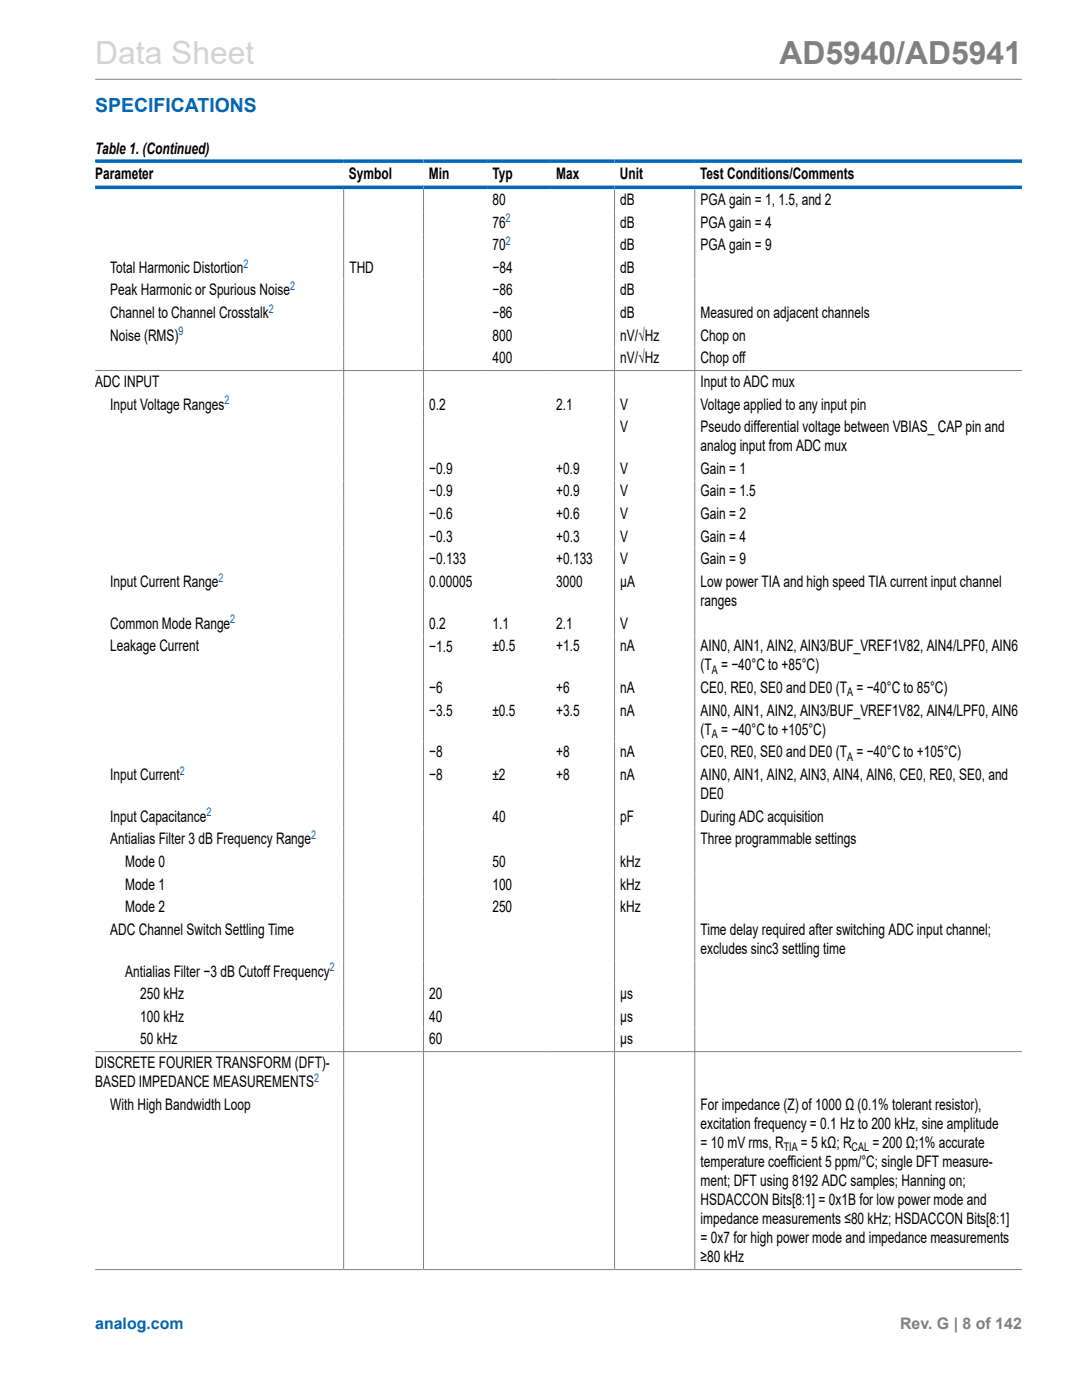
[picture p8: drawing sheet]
<svg xmlns="http://www.w3.org/2000/svg" width="216mm" height="279mm" viewBox="0 0 216 279" stroke-linecap="round" stroke-linejoin="round" font-family="sans-serif">
<defs><g id="words">
<text font-size="6.3" fill="#d3d3d3" x="19" y="12.7">Data Sheet</text>
<text font-size="6.3" fill="#808080" x="155.5" y="12.7">AD5940/AD5941</text>
<text font-size="3.9" fill="#0067b8" x="19" y="22.3">SPECIFICATIONS</text>
<g font-size="3.2">
<text x="19" y="30.8">Table 1. (Continued)</text>
<text x="19" y="35.7">Parameter</text>
<text x="69.6" y="35.7">Symbol</text>
<text x="85.6" y="35.7">Min</text>
<text x="98.3" y="35.7">Typ</text>
<text x="111" y="35.7">Max</text>
<text x="123.7" y="35.7">Unit</text>
<text x="139.7" y="35.7">Test Conditions/Comments</text>
<text x="98.3" y="40.9">80</text>
<text x="123.8" y="40.9">dB</text>
<text x="139.8" y="40.9">PGA gain = 1, 1.5, and 2</text>
<text x="98.3" y="45.4">76</text>
<text x="123.8" y="45.4">dB</text>
<text x="139.8" y="45.4">PGA gain = 4</text>
<text x="98.3" y="49.9">70</text>
<text x="123.8" y="49.9">dB</text>
<text x="139.8" y="49.9">PGA gain = 9</text>
<text x="22" y="54.5">Total Harmonic Distortion</text>
<text x="22" y="59">Peak Harmonic or Spurious Noise</text>
<text x="69.7" y="54.5">THD</text>
<text x="98.3" y="54.5">−84</text>
<text x="98.3" y="59">−86</text>
<text x="123.8" y="54.5">dB</text>
<text x="123.8" y="59">dB</text>
<text x="22" y="63.5">Channel to Channel Crosstalk</text>
<text x="98.3" y="63.5">−86</text>
<text x="123.8" y="63.5">dB</text>
<text x="139.8" y="63.5">Measured on adjacent channels</text>
<text x="22" y="68">Noise (RMS)</text>
<text x="98.3" y="68">800</text>
<text x="123.8" y="68">nV/√Hz</text>
<text x="139.8" y="68">Chop on</text>
<text x="19" y="77.2">ADC INPUT</text>
<text x="98.3" y="72.5">400</text>
<text x="123.8" y="72.5">nV/√Hz</text>
<text x="139.8" y="72.5">Chop off</text>
<text x="139.8" y="77.2">Input to ADC mux</text>
<text x="22" y="81.7">Input Voltage Ranges</text>
<text x="85.7" y="81.7">0.2</text>
<text x="111" y="81.7">2.1</text>
<text x="123.8" y="81.7">V</text>
<text x="139.8" y="81.7">Voltage applied to any input pin</text>
<text x="123.8" y="86.2">V</text>
<text x="139.8" y="86.2">Pseudo differential voltage between VBIAS_ CAP pin and</text>
<text x="85.7" y="94.6">−0.9</text>
<text x="111" y="94.6">+0.9</text>
<text x="123.8" y="94.6">V</text>
<text x="139.8" y="90.1">analog input from ADC mux</text>
<text x="139.8" y="94.6">Gain = 1</text>
<text x="85.7" y="99.1">−0.9</text>
<text x="111" y="99.1">+0.9</text>
<text x="123.8" y="99.1">V</text>
<text x="139.8" y="99.1">Gain = 1.5</text>
<text x="85.7" y="103.6">−0.6</text>
<text x="111" y="103.6">+0.6</text>
<text x="123.8" y="103.6">V</text>
<text x="139.8" y="103.6">Gain = 2</text>
<text x="85.7" y="108.1">−0.3</text>
<text x="85.7" y="112.6">−0.133</text>
<text x="111" y="108.1">+0.3</text>
<text x="111" y="112.6">+0.133</text>
<text x="123.8" y="108.1">V</text>
<text x="123.8" y="112.6">V</text>
<text x="139.8" y="108.1">Gain = 4</text>
<text x="139.8" y="112.6">Gain = 9</text>
<text x="22" y="117.1">Input Current Range</text>
<text x="85.7" y="117.1">0.00005</text>
<text x="111" y="117.1">3000</text>
<text x="123.8" y="117.1">µA</text>
<text x="139.8" y="117.1">Low power TIA and high speed TIA current input channel</text>
<text x="22" y="125.5">Common Mode Range</text>
<text x="85.7" y="125.5">0.2</text>
<text x="98.3" y="125.5">1.1</text>
<text x="111" y="125.5">2.1</text>
<text x="123.8" y="125.5">V</text>
<text x="139.8" y="121">ranges</text>
<text x="22" y="130">Leakage Current</text>
<text x="85.7" y="130.2">−1.5</text>
<text x="98.3" y="130">±0.5</text>
<text x="111" y="130">+1.5</text>
<text x="123.8" y="130">nA</text>
<text x="139.8" y="130">AIN0, AIN1, AIN2, AIN3/BUF_VREF1V82, AIN4/LPF0, AIN6</text>
<text x="139.8" y="133.8">(T = −40°C to +85°C)</text>
<text x="85.7" y="138.3">−6</text>
<text x="85.7" y="142.8">−3.5</text>
<text x="98.3" y="142.8">±0.5</text>
<text x="111" y="138.3">+6</text>
<text x="111" y="142.8">+3.5</text>
<text x="123.8" y="138.3">nA</text>
<text x="123.8" y="142.8">nA</text>
<text x="139.8" y="138.3">CE0, RE0, SE0 and DE0 (T = −40°C to 85°C)</text>
<text x="139.8" y="142.8">AIN0, AIN1, AIN2, AIN3/BUF_VREF1V82, AIN4/LPF0, AIN6</text>
<text x="139.8" y="146.6">(T = −40°C to +105°C)</text>
<text x="22" y="155.7">Input Current</text>
<text x="85.7" y="155.7">−8</text>
<text x="85.7" y="151.2">−8</text>
<text x="98.3" y="155.7">±2</text>
<text x="111" y="155.7">+8</text>
<text x="111" y="151.2">+8</text>
<text x="123.8" y="155.7">nA</text>
<text x="123.8" y="151.2">nA</text>
<text x="139.8" y="155.7">AIN0, AIN1, AIN2, AIN3, AIN4, AIN6, CE0, RE0, SE0, and</text>
<text x="139.8" y="151.2">CE0, RE0, SE0 and DE0 (T = −40°C to +105°C)</text>
<text x="139.8" y="159.5">DE0</text>
<text x="22" y="164">Input Capacitance</text>
<text x="98.3" y="164">40</text>
<text x="123.8" y="164">pF</text>
<text x="139.8" y="164">During ADC acquisition</text>
<text x="22" y="168.5">Antialias Filter 3 dB Frequency Range</text>
<text x="25" y="173">Mode 0</text>
<text x="98.3" y="173">50</text>
<text x="123.8" y="173">kHz</text>
<text x="139.8" y="168.5">Three programmable settings</text>
<text x="25" y="177.5">Mode 1</text>
<text x="98.3" y="177.5">100</text>
<text x="123.8" y="177.5">kHz</text>
<text x="25" y="182.1">Mode 2</text>
<text x="98.3" y="182.1">250</text>
<text x="123.8" y="182.1">kHz</text>
<text x="22" y="186.6">ADC Channel Switch Settling Time</text>
<text x="139.8" y="190.4">excludes sinc3 settling time</text>
<text x="139.8" y="186.6">Time delay required after switching ADC input channel;</text>
<text x="25" y="194.9">Antialias Filter −3 dB Cutoff Frequency</text>
<text x="28" y="199.4">250 kHz</text>
<text x="28" y="203.9">100 kHz</text>
<text x="85.7" y="199.4">20</text>
<text x="85.7" y="203.9">40</text>
<text x="123.8" y="199.4">µs</text>
<text x="123.8" y="203.9">µs</text>
<text x="28" y="208.4">50 kHz</text>
<text x="85.7" y="208.4">60</text>
<text x="123.8" y="208.4">µs</text>
<text x="19" y="213.1">DISCRETE FOURIER TRANSFORM (DFT)-</text>
<text x="19" y="216.9">BASED IMPEDANCE MEASUREMENTS</text>
<text x="22" y="221.5">With High Bandwidth Loop</text>
<text x="139.8" y="221.5">For impedance (Z) of 1000 Ω (0.1% tolerant resistor),</text>
<text x="139.8" y="225.3">excitation frequency = 0.1 Hz to 200 kHz, sine amplitude</text>
<text x="139.8" y="229.1">= 10 mV rms, R</text>
<text x="139.8" y="232.9">temperature coefficient 5 ppm/°C; single DFT measure-</text>
<text x="159.8" y="229.1">= 5 kΩ; R</text>
<text x="174.1" y="229.1">= 200 Ω;1% accurate</text>
<text x="139.8" y="236.7">ment; DFT using 8192 ADC samples; Hanning on;</text>
<text x="139.8" y="240.5">HSDACCON Bits[8:1] = 0x1B for low power mode and</text>
<text x="139.8" y="244.3">impedance measurements ≤80 kHz; HSDACCON Bits[8:1]</text>
<text x="139.8" y="248.1">= 0x7 for high power mode and impedance measurements</text>
<text x="139.8" y="251.9">≥80 kHz</text>
</g>
<text font-size="3.2" fill="#0067b8" x="19" y="265.3">analog.com</text>
<text font-size="3.2" fill="#808080" x="179.6" y="265.3">Rev. G | 8 of 142</text>
<g font-size="2.4" fill="#0067b8">
<text x="100.9" y="44.4">2</text>
<text x="48.6" y="53.4">2</text>
<text x="100.9" y="48.9">2</text>
<text x="57.9" y="57.9">2</text>
<text x="53.6" y="62.4">2</text>
<text x="35.6" y="66.9">9</text>
<text x="44.8" y="80.7">2</text>
<text x="43.6" y="116.1">2</text>
<text x="46" y="124.4">2</text>
<text x="35.9" y="154.6">2</text>
<text x="41.2" y="162.9">2</text>
<text x="62.1" y="167.5">2</text>
<text x="65.8" y="193.8">2</text>
<text x="62.7" y="215.9">2</text>
</g>
<g font-size="2.4">
<text x="142" y="134.4">A</text>
<text x="169" y="138.9">A</text>
<text x="142" y="147.3">A</text>
<text x="169" y="151.8">A</text>
<text x="156.4" y="229.7">TIA</text>
<text x="169.9" y="229.7">CAL</text>
</g>
</g></defs>
<path d="M19 15.8h184.9M68.6 37.7v215.6M84.5 37.7v215.6M122.6 37.7v215.6M138.6 37.7v215.6M19 73.9h184.9M19 209.9h184.9M19 253.4h184.9" fill="none" stroke="#808080" stroke-width=".2"/>
<path d="M19 32.2h184.9M19 37.4h184.9" fill="none" stroke="#0067b8" stroke-width=".71"/>
<use href="#words"/>
</svg>
